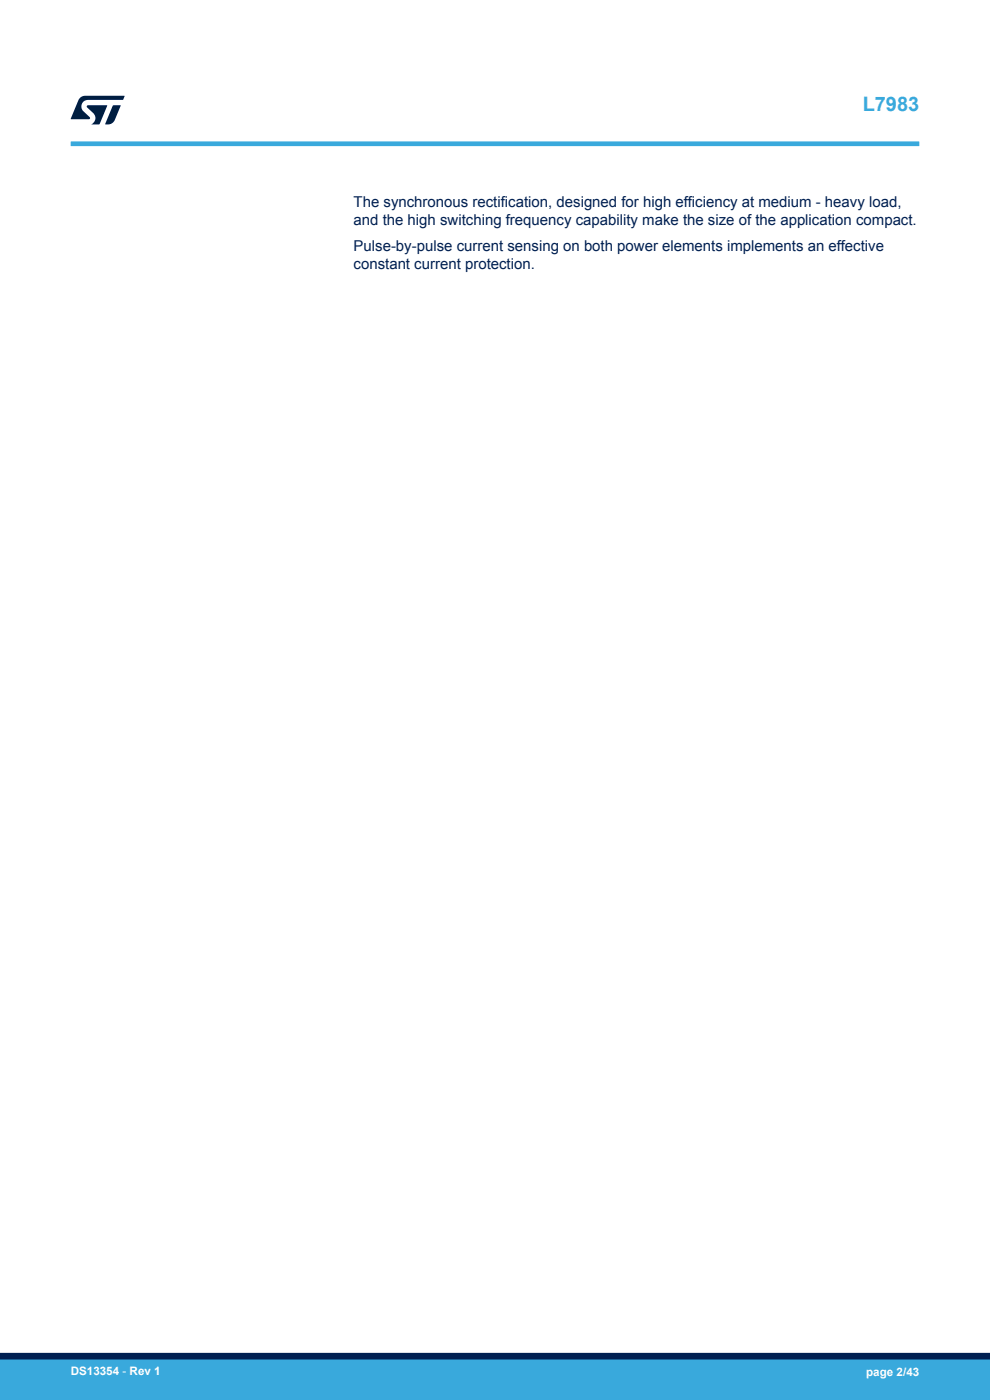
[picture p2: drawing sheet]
<svg xmlns="http://www.w3.org/2000/svg" width="210mm" height="297mm" viewBox="0 0 210 297" stroke-linecap="round" stroke-linejoin="round" font-family="sans-serif">
<defs><g id="words">
<text font-size="4.2" fill="#39a9dc" x="183" y="23.5">L7983</text>
<g font-size="3.2" fill="#002052">
<text x="75" y="43.8">The synchronous rectification, designed for high efficiency at medium - heavy load,</text>
<text x="75" y="47.6">and the high switching frequency capability make the size of the application compact.</text>
<text x="75" y="53.2">Pulse-by-pulse current sensing on both power elements implements an effective</text>
<text x="75" y="57">constant current protection.</text>
</g>
<g font-size="2.5" fill="#fff">
<text x="15" y="291.6">DS13354 - Rev 1</text>
<text x="183.7" y="291.9">page 2/43</text>
</g>
</g></defs>
<path d="M15 30.5h180" fill="none" stroke="#39a9dc" stroke-width="1"/>
<g fill="#001e41">
<path d="M17.1 20.7l.9-.4 8.4 .1-.3 .8h-7.4a1.4 1.4 0 0 0-1.3 .8 1.4 1.4 0 0 0 .2 1.5l1.4 1.3v.4l-4 .1 1.6-4.1z"/>
<path d="M24 22.4h1.6l-1.3 3.1a1.54 1.54 0 0 1-1.4 .9l-.6-.1z"/>
<path d="M18.5 22.4h4.2l-1.6 4h-1.7a1.48 1.48 0 0 0 .4-2.4l-1.3-1.2z"/>
</g>
<g fill="#39a9dc">
<path d="M0 288.4h210v8.6h-210z" fill-rule="evenodd"/>
<path d="M-.1 288.4h210.2v4.4h-210.2z" fill-rule="evenodd"/>
</g>
<path d="M0 287.7h210" fill="none" stroke="#002052" stroke-width="1.4"/>
<use href="#words"/>
</svg>
